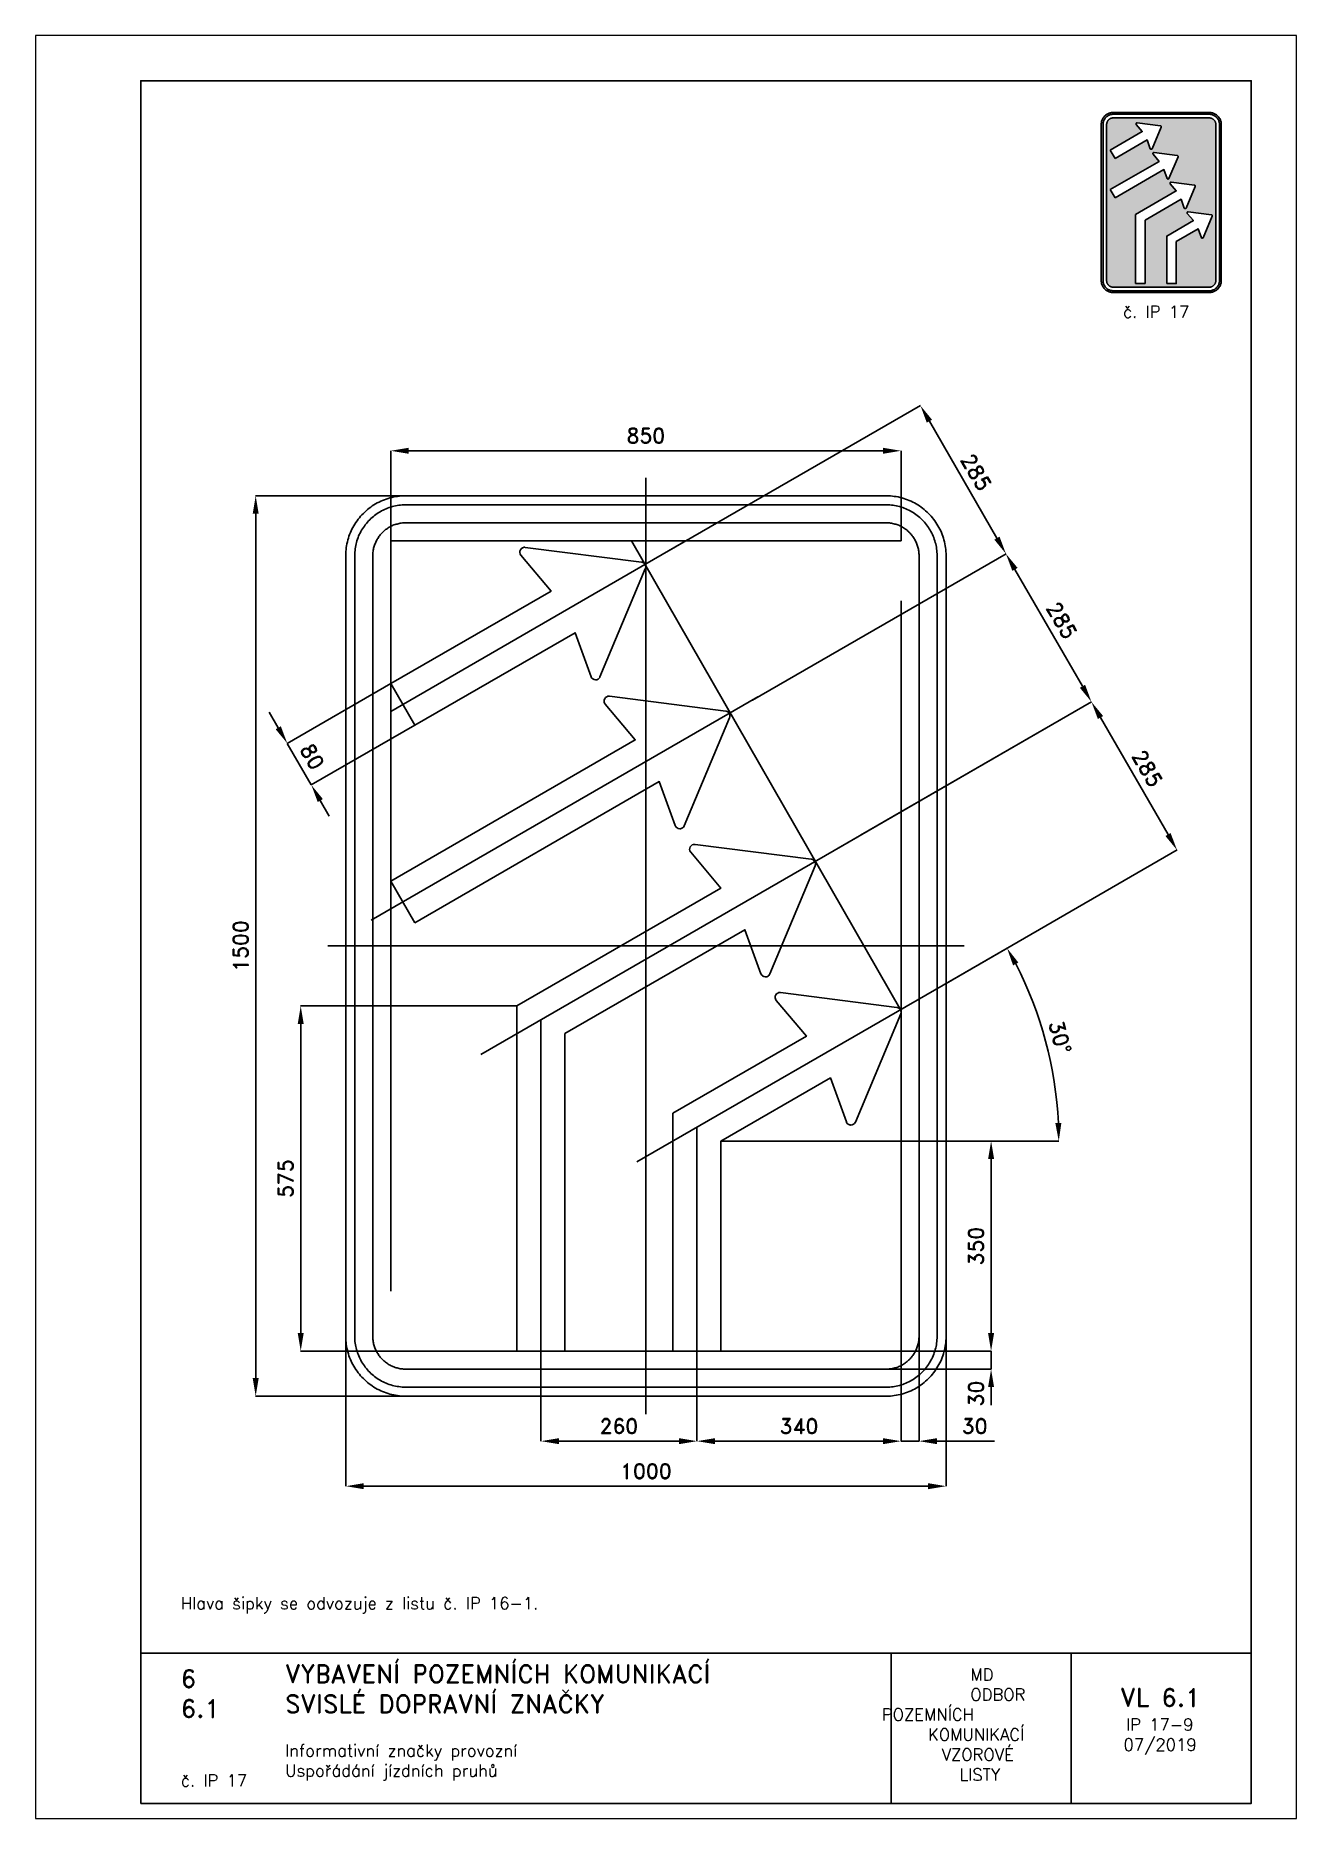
# Paper-space layout 'IP 17-9' of a CAD drawing. Header units: millimetres. Extents: x 0 to 210, y 0 to 297.
# The model-space entities are those that its viewports show. They can reach past a viewport. Long polylines and large blocks are cut down to what shows.
import ezdxf

# ---------------------------------------------------------------- set-up
doc = ezdxf.new("R2010")
doc.units = ezdxf.units.MM
doc.header["$LTSCALE"] = 5
doc.linetypes.add('ČERCHOVANÁX2', pattern=[2, 1, -0.5, 0, -0.5])
doc.linetypes.add('ČÁRKOVANÁX2', pattern=[1.5, 1, -0.5])
for name, color, linetype in [('Kóty', 2, 'Continuous'), ('Rozpiska', 7, 'Continuous'), ('Značka', 7, 'Continuous')]:
    doc.layers.add(name, color=color, linetype=linetype)
doc.layers.add('Rámeček', color=6, linetype='Continuous', plot=False)
doc.styles.get("Standard").update_dxf_attribs({"font": 'romand.shx', "height": 25})
doc.dimstyles.get("Standard").update_dxf_attribs({"dimtxt": 25, "dimasz": 30, "dimexe": 0.18, "dimexo": 0.0625, "dimgap": 12.5, "dimtad": 1, "dimdec": 0, "dimzin": 0, "dimdsep": 46, "dimtxsty": 'Standard', "dimcen": 0.09, "dimadec": 0, "dimazin": 0, "dimtfac": 1, "dimtdec": 0, "dimtofl": 0, "dimtmove": 0, "dimatfit": 3, "dimfxl": 1, "dimtolj": 1, "dimtzin": 0, "dimarcsym": 0})

psp = doc.layouts.new('IP 17-9')

# ---------------------------------------------------------------- texts
at = {"layer": 'Rozpiska', "color": 7, "attachment_point": 1}
for s, width, gutter_width, heights, insert, char_height in [('\\pi3.61905;č. IP 17', 20, 125, [0], (177.5, 252), 2), ('\\P{\\H1.83333x; }\\PHlava šipky se odvozuje z listu č. IP 16-1.{\\H1.55556x; }', 155.5011, 100, [0], (24.17, 43.49), 2), ('6', 149.0422, 100, [0], (24.17, 24.77), 3), ('{\\C6;VYBAVENÍ POZEMNÍCH KOMUNIKACÍ\\P}SVISLÉ DOPRAVNÍ ZNAČKY{\\H1.34524x; }', 149.0422, 100, [0], (41.56, 25.56), 3), ('\\pi14.7414;{\\C6;MD\\P\\pi2.36044;}ODBOR POZEMNÍCH{\\H1.57143x; }\\P\\pi7.69378;KOMUNIKACÍ{\\H1.5x; }\\P\\pi9.97949;{\\C6;VZOROVÉ\\H1.47619x; \\H0.67742x;\\P\\pi12.93187;LISTY\\H1.26984x; }', 33.1018, 100, [0], (140.95, 24.95), 2), ('\\pi1.03113;{\\H1.5x;\\C6;VL 6.1\\P\\pi1.98348;\\H0.66667x;IP 17-9\\H1.66666x; \\H0.6x;\\P\\pi1.5549;07/2019\\H1.80159x; }', 16.0623, 100, [0], (179.66, 21.61), 2), ('6.1', 149.0422, 100, [0], (24.17, 19.78), 3), ('{\\C6;Informativní značky provozní\\P}Uspořádání jízdních pruhů{\\H1.83333x; }', 149.0422, 100, [0], (41.56, 12.29), 2), ('{\\C6;č. IP 17}', 18.3305, 100, [2.67], (24.18, 7.3), 2)]:
    psp.add_mtext_dynamic_manual_height_columns(s, width=width, gutter_width=gutter_width, heights=heights, dxfattribs=dict(at, insert=insert, char_height=char_height))

msp = doc.modelspace()

# ---------------------------------------------------------------- texts
at = {"layer": 'Kóty', "char_height": 25, "attachment_point": 5}
for s, insert, rotation in [('\\A1;80', (-555.8, 315.4), 300.0007), ('\\A1;30', (550, -745.7), 90)]:
    msp.add_mtext(s, dxfattribs=dict(at, insert=insert, rotation=rotation))

# ---------------------------------------------------------------- blocks, each defined once
blk = doc.blocks.new('*D0')
at = {"layer": 'Defpoints', "color": 0, "transparency": 16777216}
for p in [(500, -548.8), (-500, -619.3), (500, -900)]:
    blk.add_point(p, dxfattribs=at)
at = {"layer": 'Kóty', "color": 0, "lineweight": -2, "transparency": 16777216}
for p, q in [((500, -548.9), (500, -900.2)), ((-500, -619.4), (-500, -900.2)), ((-470, -900), (470, -900))]:
    blk.add_line(p, q, dxfattribs=at)
at = {"layer": 'Kóty', "color": 0, "transparency": 16777216}
for points in [[(-470, -895), (-470, -905), (-500, -900)], [(470, -895), (470, -905), (500, -900)]]:
    blk.add_solid(points, dxfattribs=at)
at = {"layer": 'Kóty', "color": 0, "transparency": 16777216, "insert": (0, -875), "char_height": 25, "attachment_point": 5}
blk.add_mtext('\\A1;1000', dxfattribs=at)
blk = doc.blocks.new('*D1')
at = {"layer": 'Defpoints', "color": 0, "transparency": 16777216}
for p in [(500, -622), (-500, -634.2), (500, -900)]:
    blk.add_point(p, dxfattribs=at)
at = {"layer": 'Kóty', "color": 0, "lineweight": -2, "transparency": 16777216}
for p, q in [((500, -622.1), (500, -900.2)), ((-500, -634.2), (-500, -900.2)), ((-470, -900), (470, -900))]:
    blk.add_line(p, q, dxfattribs=at)
at = {"layer": 'Kóty', "color": 0, "transparency": 16777216}
for points in [[(-470, -895), (-470, -905), (-500, -900)], [(470, -895), (470, -905), (500, -900)]]:
    blk.add_solid(points, dxfattribs=at)
at = {"layer": 'Kóty', "color": 0, "transparency": 16777216, "insert": (0, -875), "char_height": 25, "attachment_point": 5}
blk.add_mtext('\\A1;1000', dxfattribs=at)
blk = doc.blocks.new('*D2')
at = {"layer": 'Defpoints', "color": 0, "transparency": 16777216}
for p in [(425, 825), (-425, 675), (425, 675)]:
    blk.add_point(p, dxfattribs=at)
at = {"layer": 'Kóty', "color": 0, "lineweight": -2, "transparency": 16777216}
for p, q in [((-425, 675.0625), (-425, 825.18)), ((-395, 825), (395, 825)), ((425, 675.0625), (425, 825.18))]:
    blk.add_line(p, q, dxfattribs=at)
at = {"layer": 'Kóty', "color": 0, "transparency": 16777216}
for points in [[(-395, 830), (-395, 820), (-425, 825)], [(395, 830), (395, 820), (425, 825)]]:
    blk.add_solid(points, dxfattribs=at)
at = {"layer": 'Kóty', "color": 0, "transparency": 16777216, "insert": (0, 850), "char_height": 25, "attachment_point": 5}
blk.add_mtext('\\A1;850', dxfattribs=at)
blk = doc.blocks.new('*D3')
at = {"layer": 'Defpoints', "color": 0, "transparency": 16777216}
for p in [(125, -324.993), (575, -324.993), (425, -675)]:
    blk.add_point(p, dxfattribs=at)
at = {"layer": 'Kóty', "color": 0, "lineweight": -2, "transparency": 16777216}
for p, q in [((125.0625, -324.993), (575.18, -324.993)), ((575, -645), (575, -354.993)), ((425.0625, -675), (575.18, -675))]:
    blk.add_line(p, q, dxfattribs=at)
at = {"layer": 'Kóty', "color": 0, "transparency": 16777216}
for points in [[(570, -354.993), (580, -354.993), (575, -324.993)], [(570, -645), (580, -645), (575, -675)]]:
    blk.add_solid(points, dxfattribs=at)
at = {"layer": 'Kóty', "color": 0, "transparency": 16777216, "insert": (550, -499.9965), "char_height": 25, "attachment_point": 5, "rotation": 90}
blk.add_mtext('\\A1;350', dxfattribs=at)
blk = doc.blocks.new('*D4')
at = {"layer": 'Defpoints', "color": 0, "transparency": 16777216}
for p in [(742.2, 406.6), (357.5, 184.5), (500, -62.3)]:
    blk.add_point(p, dxfattribs=at)
at = {"layer": 'Kóty', "color": 0, "lineweight": -2, "transparency": 16777216}
for p, q in [((357.6, 184.5), (742.4, 406.7)), ((869.7, 185.7), (757.2, 380.6)), ((500.1, -62.3), (884.9, 159.9))]:
    blk.add_line(p, q, dxfattribs=at)
at = {"layer": 'Kóty', "color": 0, "transparency": 16777216}
for points in [[(761.6, 383.1), (752.9, 378.1), (742.2, 406.6)], [(874, 188.2), (865.4, 183.2), (884.7, 159.8)]]:
    blk.add_solid(points, dxfattribs=at)
at = {"layer": 'Kóty', "color": 0, "transparency": 16777216, "insert": (835.1, 295.7), "char_height": 25, "attachment_point": 5, "rotation": 299.9969}
blk.add_mtext('\\A1;285', dxfattribs=at)
blk = doc.blocks.new('*D5')
at = {"layer": 'Defpoints', "color": 0, "transparency": 16777216}
for p in [(599.7, 653.4), (177.4, 409.6), (319.9, 162.8)]:
    blk.add_point(p, dxfattribs=at)
at = {"layer": 'Kóty', "color": 0, "lineweight": -2, "transparency": 16777216}
for p, q in [((177.5, 409.6), (599.9, 653.5)), ((727.2, 432.6), (614.7, 627.4)), ((320, 162.8), (742.4, 406.7))]:
    blk.add_line(p, q, dxfattribs=at)
at = {"layer": 'Kóty', "color": 0, "transparency": 16777216}
for points in [[(619.1, 629.9), (610.4, 624.9), (599.7, 653.4)], [(731.6, 435.1), (722.9, 430.1), (742.2, 406.6)]]:
    blk.add_solid(points, dxfattribs=at)
at = {"layer": 'Kóty', "color": 0, "transparency": 16777216, "insert": (692.6, 542.5), "char_height": 25, "attachment_point": 5, "rotation": 299.9979}
blk.add_mtext('\\A1;285', dxfattribs=at)
blk = doc.blocks.new('*D6')
at = {"layer": 'Defpoints', "color": 0, "transparency": 16777216}
for p in [(457.3, 900.2), (35, 656.5), (177.5, 409.6)]:
    blk.add_point(p, dxfattribs=at)
at = {"layer": 'Kóty', "color": 0, "lineweight": -2, "transparency": 16777216}
for p, q in [((35, 656.5), (457.4, 900.3)), ((584.7, 679.4), (472.3, 874.3)), ((177.5, 409.7), (599.9, 653.5))]:
    blk.add_line(p, q, dxfattribs=at)
at = {"layer": 'Kóty', "color": 0, "transparency": 16777216}
for points in [[(476.6, 876.8), (467.9, 871.8), (457.3, 900.2)], [(589.1, 681.9), (580.4, 676.9), (599.7, 653.4)]]:
    blk.add_solid(points, dxfattribs=at)
at = {"layer": 'Kóty', "color": 0, "transparency": 16777216, "insert": (550.1, 789.3), "char_height": 25, "attachment_point": 5, "rotation": 299.9969}
blk.add_mtext('\\A1;285', dxfattribs=at)
blk = doc.blocks.new('*D7')
at = {"layer": 'Defpoints', "color": 0, "transparency": 16777216}
for p in [(494.9, -65.3), (677.9, -213.4), (85, -301.9), (125.1, -325), (540.5, -325)]:
    blk.add_point(p, dxfattribs=at)
at = {"layer": 'Kóty', "color": 0, "lineweight": -2, "transparency": 16777216}
for p, q in [((495, -65.2), (601.7, -3.6)), ((540.5, -325), (687.9, -325))]:
    blk.add_line(p, q, dxfattribs=at)
blk.add_arc((45, -325), 642.7, 2.6748, 27.3221, dxfattribs=at)
at = {"layer": 'Kóty', "color": 0, "transparency": 16777216}
for points in [[(611.6, -32.4), (620.4, -27.6), (601.6, -3.7)], [(692, -294.9), (682, -295.1), (687.7, -325)]]:
    blk.add_solid(points, dxfattribs=at)
at = {"layer": 'Kóty', "color": 0, "transparency": 16777216, "insert": (689.9, -152.2), "char_height": 25, "attachment_point": 5, "rotation": 284.9984}
blk.add_mtext('\\A1;30°', dxfattribs=at)
blk = doc.blocks.new('*D8')
at = {"layer": 'Defpoints', "color": 0, "transparency": 16777216}
for p in [(-400, 750), (-650, -750), (-375.5, -750)]:
    blk.add_point(p, dxfattribs=at)
at = {"layer": 'Kóty', "color": 0, "lineweight": -2, "transparency": 16777216}
for p, q in [((-400.1, 750), (-650.2, 750)), ((-650, 720), (-650, -720)), ((-375.6, -750), (-650.2, -750))]:
    blk.add_line(p, q, dxfattribs=at)
at = {"layer": 'Kóty', "color": 0, "transparency": 16777216}
for points in [[(-655, 720), (-645, 720), (-650, 750)], [(-655, -720), (-645, -720), (-650, -750)]]:
    blk.add_solid(points, dxfattribs=at)
at = {"layer": 'Kóty', "color": 0, "transparency": 16777216, "insert": (-675, 0), "char_height": 25, "attachment_point": 5, "rotation": 90}
blk.add_mtext('\\A1;1500', dxfattribs=at)
blk = doc.blocks.new('*D9')
at = {"layer": 'Defpoints', "color": 0, "transparency": 16777216}
for p in [(425.0625, -675), (85, -780), (85, -825)]:
    blk.add_point(p, dxfattribs=at)
at = {"layer": 'Kóty', "color": 0, "lineweight": -2, "transparency": 16777216}
for p, q in [((425.0625, -675.0625), (425.0625, -825.18)), ((85, -780.0625), (85, -825.18)), ((395.0625, -825), (115, -825))]:
    blk.add_line(p, q, dxfattribs=at)
at = {"layer": 'Kóty', "color": 0, "transparency": 16777216}
for points in [[(115, -820), (115, -830), (85, -825)], [(395.0625, -820), (395.0625, -830), (425.0625, -825)]]:
    blk.add_solid(points, dxfattribs=at)
at = {"layer": 'Kóty', "color": 0, "transparency": 16777216, "insert": (255.03125, -800), "char_height": 25, "attachment_point": 5}
blk.add_mtext('\\A1;340', dxfattribs=at)
blk = doc.blocks.new('*D10')
at = {"layer": 'Defpoints', "color": 0, "transparency": 16777216}
for p in [(-175, -780.0625), (85, -780.0625), (-175, -825)]:
    blk.add_point(p, dxfattribs=at)
at = {"layer": 'Kóty', "color": 0, "lineweight": -2, "transparency": 16777216}
for p, q in [((-175, -780.125), (-175, -825.18)), ((85, -780.125), (85, -825.18)), ((55, -825), (-145, -825))]:
    blk.add_line(p, q, dxfattribs=at)
at = {"layer": 'Kóty', "color": 0, "transparency": 16777216}
for points in [[(-145, -820), (-145, -830), (-175, -825)], [(55, -820), (55, -830), (85, -825)]]:
    blk.add_solid(points, dxfattribs=at)
at = {"layer": 'Kóty', "color": 0, "transparency": 16777216, "insert": (-45, -800), "char_height": 25, "attachment_point": 5}
blk.add_mtext('\\A1;260', dxfattribs=at)
blk = doc.blocks.new('*D11')
at = {"layer": 'Defpoints', "color": 0, "transparency": 16777216}
for p in [(-215, -99.8), (-575, -675), (-215, -675)]:
    blk.add_point(p, dxfattribs=at)
at = {"layer": 'Kóty', "color": 0, "lineweight": -2, "transparency": 16777216}
for p, q in [((-215.1, -99.8), (-575.2, -99.8)), ((-575, -129.8), (-575, -645)), ((-215.1, -675), (-575.2, -675))]:
    blk.add_line(p, q, dxfattribs=at)
at = {"layer": 'Kóty', "color": 0, "transparency": 16777216}
for points in [[(-580, -129.8), (-570, -129.8), (-575, -99.8)], [(-580, -645), (-570, -645), (-575, -675)]]:
    blk.add_solid(points, dxfattribs=at)
at = {"layer": 'Kóty', "color": 0, "transparency": 16777216, "insert": (-600, -387.4), "char_height": 25, "attachment_point": 5, "rotation": 90}
blk.add_mtext('\\A1;575', dxfattribs=at)
blk = doc.blocks.new('*D12')
at = {"layer": 'Defpoints', "color": 0, "transparency": 16777216}
for p in [(455, -650.8), (425.1, -675.1), (455, -825)]:
    blk.add_point(p, dxfattribs=at)
at = {"layer": 'Kóty', "color": 0, "lineweight": -2, "transparency": 16777216}
for p, q in [((455, -650.8), (455, -825.2)), ((425.1, -675.1), (425.1, -825.2)), ((395.1, -825), (365.1, -825)), ((485, -825), (580.5, -825))]:
    blk.add_line(p, q, dxfattribs=at)
at = {"layer": 'Kóty', "color": 0, "transparency": 16777216}
for points in [[(395.1, -820), (395.1, -830), (425.1, -825)], [(485, -820), (485, -830), (455, -825)]]:
    blk.add_solid(points, dxfattribs=at)
at = {"layer": 'Kóty', "color": 0, "transparency": 16777216, "insert": (547.7, -800), "char_height": 25, "attachment_point": 5}
blk.add_mtext('\\A1;30', dxfattribs=at)

# ---------------------------------------------------------------- dimensions: what is measured, and where the dimension line sits
at = {"layer": 'Kóty'}
for p1, p2, distance, picture, middle in [((177.5, 409.6), (35, 656.5), -487.6, '*D6', (550.1, 789.3)), ((319.9, 162.8), (177.4, 409.6), -487.6, '*D5', (692.6, 542.5)), ((500, -62.3), (357.5, 184.5), -444.2, '*D4', (835.1, 295.7))]:
    dim = msp.add_aligned_dim(p1=p1, p2=p2, distance=distance, dimstyle='Standard', dxfattribs=at)
    dim.commit()
    dim.dimension.update_dxf_attribs({"geometry": picture, "text_midpoint": middle})
for base, p1, p2, picture, middle in [((425, 825), (-425, 675), (425, 675), '*D2', (0, 850)), ((500, -900), (-500, -619.3), (500, -548.8), '*D0', (0, -875)), ((500, -900), (-500, -634.2), (500, -622), '*D1', (0, -875)), ((455, -825), (425.1, -675.1), (455, -650.8), '*D12', (547.7, -800)), ((85, -825), (425.1, -675), (85, -780), '*D9', (255, -800)), ((-175, -825), (85, -780.1), (-175, -780.1), '*D10', (-45, -800))]:
    dim = msp.add_linear_dim(base=base, p1=p1, p2=p2, dimstyle='Standard', dxfattribs=at)
    dim.commit()
    dim.dimension.update_dxf_attribs({"geometry": picture, "text_midpoint": middle})
for base, p1, p2, picture, middle in [((-650, -750), (-400, 750), (-375.5, -750), '*D8', (-675, 0)), ((-575, -675), (-215, -99.8), (-215, -675), '*D11', (-600, -387.4)), ((575, -325), (425, -675), (125, -325), '*D3', (550, -500))]:
    dim = msp.add_linear_dim(base=base, p1=p1, p2=p2, angle=90, dimstyle='Standard', dxfattribs=at)
    dim.commit()
    dim.dimension.update_dxf_attribs({"geometry": picture, "text_midpoint": middle})
dim = msp.add_angular_dim_2l(base=(677.9, -213.4), line1=((85, -301.9), (494.9, -65.3)), line2=((125.1, -325), (540.5, -325)), dimstyle='Standard', dxfattribs=at)
dim.commit()
dim.dimension.update_dxf_attribs({"geometry": '*D7', "text_midpoint": (689.9, -152.2)})

# ---------------------------------------------------------------- linework, layer by layer
at = {"color": 5}
msp.add_lwpolyline([(-215, -675), (-135, -675)], dxfattribs=at)
at = {"layer": 'Kóty'}
for p, q in [((-425, 437.1), (-597.6, 337.5)), ((-612.4, 363.5), (-627.4, 389.5)), ((-385, 367.8), (-557.6, 268.2)), ((-542.4, 242.3), (-527.4, 216.3)), ((575, -615), (575, -645)), ((425, -675), (575.2, -675)), ((366.1, -705), (575.2, -705)), ((575, -735), (575, -765))]:
    msp.add_line(p, q, dxfattribs=at)
for points in [[(-597.4, 337.6), (-557.4, 268.3)], [(575, -705), (575, -675)], [(425.1, -825), (455, -825)]]:
    msp.add_lwpolyline(points, dxfattribs=at)
for points in [[(-608.1, 366), (-616.7, 361), (-597.4, 337.6)], [(-538.1, 244.8), (-546.7, 239.8), (-557.4, 268.3)], [(570, -645), (580, -645), (575, -675)], [(570, -735), (580, -735), (575, -705)]]:
    msp.add_solid(points, dxfattribs=at)
at = {"layer": 'Značka', "color": 6, "linetype": 'ČERCHOVANÁX2', "ltscale": 5}
for p, q in [((-425, 390.9), (69.5, 676.4)), ((186.3, 414.8), (-457.4, 43.1)), ((-275, -180.6), (353.1, 182)), ((-15, -359.6), (494.9, -65.3))]:
    msp.add_line(p, q, dxfattribs=at)
at = {"layer": 'Značka', "color": 5}
msp.add_line((-425, 108), (-385, 38.7), dxfattribs=at)
at = {"layer": 'Značka', "color": 6, "linetype": 'ČERCHOVANÁX2', "ltscale": 5}
for points in [[(0, -780), (0, 780)], [(-24.2, 675), (425, -108.1)], [(530, 0), (-530, 0)], [(-175, -780), (-175, -122.9)], [(85, -780), (85, -301.9)]]:
    msp.add_lwpolyline(points, dxfattribs=at)
at = {"layer": 'Značka', "color": 5}
for points in [[(-400, -750), (-400.4, -750), (-400.8, -750, -0.03218), (-413.7, -749.1, -0.035443), (-426.4, -746.5, -0.036267), (-438.7, -742.3, -0.03442), (-450.2, -736.5, -0.033722), (-461, -729.3, -0.034085), (-470.7, -720.7, -0.034209), (-479.3, -711, -0.034229), (-486.5, -700.2, -0.034044), (-492.3, -688.7, -0.033412), (-496.5, -676.4, -0.034127), (-499.1, -663.7, -0.036745), (-500, -650.8), (-500, -650.4), (-500, -650), (-500, 650), (-500, 650.4), (-500, 650.8, -0.03218), (-499.1, 663.7, -0.035441), (-496.5, 676.4, -0.03627), (-492.3, 688.7, -0.034417), (-486.5, 700.2, -0.033719), (-479.3, 711, -0.034078), (-470.7, 720.7, -0.034208), (-461, 729.3, -0.034227), (-450.2, 736.5, -0.034051), (-438.7, 742.3, -0.033416), (-426.4, 746.5, -0.034129), (-413.7, 749.1, -0.036746), (-400.8, 750), (-400.4, 750), (-400, 750), (400, 750), (400.4, 750), (400.8, 750, -0.032179), (413.7, 749.1, -0.035451), (426.4, 746.5, -0.036282), (438.7, 742.3, -0.034425), (450.2, 736.5, -0.033731), (461, 729.3, -0.034081), (470.7, 720.7, -0.034214), (479.3, 711, -0.034229), (486.5, 700.2, -0.034034), (492.3, 688.6, -0.033411), (496.5, 676.4, -0.034122), (499.1, 663.7, -0.036741), (500, 650.8), (500, 650.4), (500, 650), (500, -650), (500, -650.4), (500, -650.8, -0.032179), (499.1, -663.7, -0.035442), (496.5, -676.4, -0.036264), (492.3, -688.7, -0.034415), (486.5, -700.2, -0.033719), (479.3, -711, -0.034086), (470.7, -720.7, -0.034205), (461, -729.3, -0.03423), (450.2, -736.5, -0.034046), (438.7, -742.3, -0.033413), (426.4, -746.5, -0.034127), (413.7, -749.1, -0.036745), (400.8, -750), (400.4, -750), (400, -750), (-400, -750)], [(-400, -735), (-400.3, -735), (-400.7, -735, -0.03218), (-411.6, -734.2, -0.035443), (-422.4, -732, -0.036267), (-432.9, -728.5, -0.03442), (-442.7, -723.5, -0.033721), (-451.9, -717.4, -0.034085), (-460.1, -710.1, -0.034209), (-467.4, -701.9, -0.034229), (-473.5, -692.7, -0.034045), (-478.4, -682.9, -0.033412), (-482, -672.4, -0.034127), (-484.3, -661.6, -0.036745), (-485, -650.7), (-485, -650.3), (-485, -650), (-485, 650), (-485, 650.3), (-485, 650.7, -0.032181), (-484.2, 661.6, -0.035444), (-482, 672.4, -0.036267), (-478.5, 682.9, -0.034419), (-473.5, 692.7, -0.033711), (-467.4, 701.9, -0.034078), (-460.1, 710.1, -0.034195), (-451.9, 717.4, -0.034219), (-442.7, 723.5, -0.034051), (-432.9, 728.4, -0.033409), (-422.4, 732, -0.034121), (-411.6, 734.3, -0.036745), (-400.7, 735), (-400.3, 735), (-400, 735), (400, 735), (400.3, 735), (400.7, 735, -0.032174), (411.6, 734.2, -0.03544), (422.4, 732, -0.036261), (432.9, 728.5, -0.03443), (442.7, 723.5, -0.033731), (451.9, 717.4, -0.03408), (460.1, 710.1, -0.034212), (467.4, 701.9, -0.03423), (473.5, 692.7, -0.034037), (478.4, 682.9, -0.033418), (482, 672.4, -0.034127), (484.3, 661.6, -0.036751), (485, 650.7), (485, 650.3), (485, 650), (485, -650), (485, -650.3), (485, -650.7, -0.032185), (484.2, -661.6, -0.03545), (482, -672.4, -0.036271), (478.5, -682.9, -0.034419), (473.5, -692.7, -0.033715), (467.4, -701.9, -0.034083), (460.1, -710.1, -0.034209), (451.9, -717.4, -0.034231), (442.7, -723.5, -0.034042), (432.9, -728.4, -0.033411), (422.4, -732, -0.034127), (411.6, -734.3, -0.036745), (400.7, -735), (400.3, -735), (400, -735), (-400, -735)], [(-400, -705), (400, -705), (400.2, -705), (400.4, -705, 0.03218), (407.5, -704.5, 0.035442), (414.5, -703.1, 0.036265), (421.3, -700.8, 0.034422), (427.6, -697.6, 0.033717), (433.6, -693.6, 0.034088), (438.9, -688.9, 0.034212), (443.6, -683.6, 0.034229), (447.6, -677.6, 0.034042), (450.7, -671.3, 0.033412), (453.1, -664.5, 0.034125), (454.5, -657.5, 0.036743), (455, -650.4), (455, -650.2), (455, -650), (455, 650), (455, 650.2), (455, 650.4, 0.032187), (454.5, 657.5, 0.035442), (453.1, 664.5, 0.036278), (450.8, 671.3, 0.034421), (447.6, 677.6, 0.033718), (443.6, 683.5, 0.034078), (438.9, 688.9, 0.034199), (433.6, 693.6, 0.034236), (427.6, 697.6, 0.03403), (421.3, 700.8, 0.033395), (414.5, 703, 0.034109), (407.5, 704.5, 0.036744), (400.4, 705), (400.2, 705), (400, 705), (-400, 705), (-400.2, 705), (-400.4, 705, 0.032171), (-407.5, 704.5, 0.035429), (-414.5, 703, 0.036266), (-421.3, 700.8, 0.034431), (-427.6, 697.6, 0.033735), (-433.6, 693.6, 0.034079), (-438.9, 688.9, 0.034224), (-443.6, 683.5, 0.034235), (-447.6, 677.6, 0.03404), (-450.7, 671.3, 0.033409), (-453.1, 664.5, 0.034125), (-454.5, 657.5, 0.036745), (-455, 650.4), (-455, 650.2), (-455, 650), (-455, -650), (-455, -650.2), (-455, -650.4, 0.03218), (-454.5, -657.5, 0.035443), (-453.1, -664.5, 0.036267), (-450.8, -671.3, 0.034421), (-447.6, -677.6, 0.033721), (-443.6, -683.6, 0.034084), (-438.9, -688.9, 0.034208), (-433.6, -693.6, 0.03423), (-427.6, -697.6, 0.034044), (-421.3, -700.7, 0.033412), (-414.5, -703.1, 0.034127), (-407.5, -704.5, 0.036745), (-400.4, -705), (-400.2, -705), (-400, -705)], [(-385, 367.8), (-118.1, 521.9), (-91.4, 448.6), (-91.2, 448.2), (-91, 447.7), (-89.9, 446.1), (-88.5, 444.8), (-86.4, 443.7), (-84, 443.4, 0.079556), (-81.7, 443.6), (-79.5, 444.6), (-78, 445.9), (-76.9, 447.4), (-76.7, 447.8), (-76.5, 448.3), (-1, 628.4), (-0.9, 628.7), (-0.8, 629.1), (-0.4, 630.5), (-0.4, 632), (-0.7, 633.8), (-1.5, 635.5), (-2.6, 636.9), (-4, 638.1), (-5.3, 638.8), (-6.7, 639.3), (-7, 639.3), (-7.4, 639.4), (-201.1, 664.1), (-201.6, 664.2), (-202, 664.2, 0.063584), (-203.9, 664), (-205.7, 663.3), (-207.7, 661.9), (-209.1, 660), (-210, 657.8), (-210.1, 655.4), (-209.7, 653.5), (-208.8, 651.8), (-208.5, 651.4), (-208.2, 651.1), (-158.1, 591.2), (-425, 437.1)], [(-385, 38.7), (22.3, 273.9), (49, 200.6), (49.2, 200.1), (49.4, 199.7), (50.5, 198.1), (51.9, 196.8), (54, 195.7), (56.4, 195.3, 0.079393), (58.7, 195.6), (60.9, 196.6), (62.4, 197.8), (63.5, 199.4), (63.7, 199.8), (63.9, 200.2), (139.4, 380.3), (139.5, 380.7), (139.6, 381), (140, 382.5), (140, 383.9), (139.7, 385.7), (138.9, 387.4), (137.8, 388.9), (136.4, 390.1), (135.1, 390.8), (133.7, 391.2), (133.4, 391.3), (133, 391.4), (-60.7, 416.1), (-61.2, 416.1), (-61.6, 416.2, 0.063584), (-63.5, 416), (-65.3, 415.3), (-67.3, 413.9), (-68.7, 412), (-69.6, 409.8), (-69.7, 407.4), (-69.3, 405.5), (-68.4, 403.8), (-68.1, 403.4), (-67.8, 403), (-17.7, 343.2), (-425, 108)], [(-135, -146), (164.8, 27.1), (191.5, -46.3), (191.7, -46.7), (191.9, -47.1), (193, -48.7), (194.4, -50), (196.5, -51.1), (198.9, -51.5, 0.079393), (201.2, -51.2), (203.4, -50.2), (204.9, -49), (206, -47.5), (206.2, -47), (206.4, -46.6), (281.9, 133.5), (282, 133.9), (282.1, 134.2), (282.5, 135.6), (282.5, 137.1), (282.2, 138.9), (281.4, 140.6), (280.3, 142.1), (278.9, 143.3), (277.6, 144), (276.2, 144.4), (275.9, 144.5), (275.5, 144.5), (81.8, 169.3), (81.3, 169.3), (80.9, 169.3, 0.063584), (79, 169.1), (77.2, 168.5), (75.2, 167.1), (73.8, 165.2), (72.9, 162.9), (72.8, 160.6), (73.2, 158.7), (74.1, 157), (74.4, 156.6), (74.7, 156.2), (124.8, 96.4), (-215, -99.8)], [(45, -675), (45, -278.8), (267.3, -150.5), (217.2, -90.6), (216.9, -90.2), (216.6, -89.9), (215.8, -88.1), (215.3, -86.3), (215.5, -83.9), (216.3, -81.6), (217.7, -79.7), (219.7, -78.4), (221.5, -77.7), (223.4, -77.5), (223.8, -77.5), (224.3, -77.5), (418, -102.3), (418.4, -102.3), (418.8, -102.4), (420.2, -102.8), (421.4, -103.6), (422.9, -104.7), (423.9, -106.2), (424.7, -107.9), (425, -109.7), (425, -111.2), (424.6, -112.6), (424.5, -113), (424.4, -113.3), (349, -293.4), (348.8, -293.9), (348.5, -294.3), (347.4, -295.8), (345.9, -297), (343.8, -298.1), (341.4, -298.3, -0.079491), (339, -297.9), (336.9, -296.8), (335.5, -295.6), (334.4, -294), (334.2, -293.5), (334.1, -293.1), (307.3, -219.8), (125, -325), (125, -675), (45, -675)]]:
    msp.add_lwpolyline(points, format="xyb", dxfattribs=at)
at = {"layer": 'Značka', "color": 6, "linetype": 'ČÁRKOVANÁX2', "ltscale": 2.5}
msp.add_lwpolyline([(425, -675), (425, 675), (-425, 675), (-425, -675)], close=True, dxfattribs=at)
at = {"layer": 'Značka', "color": 5}
for points in [[(-425, 437.1), (-385, 367.8)], [(-215, -675), (-215, -99.8)], [(-135, -146), (-135, -675)]]:
    msp.add_lwpolyline(points, dxfattribs=at)

msp.set_redraw_order([(e.dxf.handle, doc.entitydb.next_handle()) for e in msp.query("TEXT MTEXT ATTDEF DIMENSION ARC_DIMENSION")])  # texts and dimensions are drawn at this point

# ---------------------------------------------------------------- hatches: boundary and pattern name
at = {"layer": 'Značka'}
h = psp.add_hatch(color=170, dxfattribs=at)
h.dxf.hatch_style = 1
edge = h.paths.add_edge_path()
edge.add_line((179.5, 254.2), (179.49, 254.2))
edge.add_line((179.49, 254.2), (179.48, 254.2))
edge.add_arc((179.5, 256.21), 2.01, 262.307, 269.6796, ccw=False)
edge.add_arc((179.47, 256.03), 1.83, 254.2019, 262.3215, ccw=False)
edge.add_arc((179.42, 256), 1.79, 247.1662, 255.4743, ccw=False)
edge.add_arc((179.46, 256.09), 1.88, 239.2875, 247.173, ccw=False)
edge.add_arc((179.45, 256.14), 1.92, 232.4423, 240.1678, ccw=False)
edge.add_arc((179.44, 256.12), 1.9, 224.64, 232.4487, ccw=False)
edge.add_arc((179.42, 256.14), 1.9, 217.5708, 225.4078, ccw=False)
edge.add_arc((179.42, 256.13), 1.89, 209.7385, 217.5802, ccw=False)
edge.add_arc((179.41, 256.16), 1.9, 202.6895, 210.4889, ccw=False)
edge.add_arc((179.45, 256.18), 1.94, 195.0383, 202.6929, ccw=False)
edge.add_arc((179.4, 256.19), 1.9, 188.0097, 195.828, ccw=False)
edge.add_arc((179.26, 256.17), 1.76, 179.6097, 188.0272, ccw=False)
edge.add_line((177.5, 256.18), (177.5, 256.19))
edge.add_line((177.5, 256.19), (177.5, 256.2))
edge.add_line((177.5, 256.2), (177.5, 282.2))
edge.add_line((177.5, 282.2), (177.5, 282.21))
edge.add_line((177.5, 282.21), (177.5, 282.22))
edge.add_arc((179.51, 282.2), 2.01, 172.3062, 179.6787, ccw=False)
edge.add_arc((179.33, 282.23), 1.83, 164.2026, 172.3217, ccw=False)
edge.add_arc((179.3, 282.28), 1.79, 157.1633, 165.4721, ccw=False)
edge.add_arc((179.39, 282.24), 1.88, 149.2929, 157.1776, ccw=False)
edge.add_arc((179.44, 282.25), 1.92, 142.4239, 150.1488, ccw=False)
edge.add_arc((179.42, 282.26), 1.9, 134.6511, 142.4581, ccw=False)
edge.add_arc((179.44, 282.28), 1.9, 127.5629, 135.3997, ccw=False)
edge.add_arc((179.44, 282.28), 1.89, 119.7454, 127.5866, ccw=False)
edge.add_arc((179.46, 282.29), 1.9, 112.7132, 120.5142, ccw=False)
edge.add_arc((179.48, 282.25), 1.94, 105.0351, 112.6907, ccw=False)
edge.add_arc((179.49, 282.3), 1.9, 98.0107, 105.8294, ccw=False)
edge.add_arc((179.47, 282.44), 1.76, 89.6032, 98.0209, ccw=False)
edge.add_line((179.48, 284.2), (179.49, 284.2))
edge.add_line((179.49, 284.2), (179.5, 284.2))
edge.add_line((179.5, 284.2), (195.5, 284.2))
edge.add_line((195.5, 284.2), (195.51, 284.2))
edge.add_line((195.51, 284.2), (195.52, 284.2))
edge.add_arc((195.5, 282.19), 2.01, 82.2827, 89.6552, ccw=False)
edge.add_arc((195.53, 282.37), 1.83, 74.2297, 82.351, ccw=False)
edge.add_arc((195.58, 282.4), 1.79, 67.1604, 75.4718, ccw=False)
edge.add_arc((195.54, 282.31), 1.88, 59.2703, 67.1567, ccw=False)
edge.add_arc((195.55, 282.26), 1.92, 52.4265, 60.1542, ccw=False)
edge.add_arc((195.56, 282.28), 1.9, 44.6559, 52.4636, ccw=False)
edge.add_arc((195.58, 282.26), 1.89, 37.5815, 45.4196, ccw=False)
edge.add_arc((195.58, 282.27), 1.89, 29.7374, 37.5789, ccw=False)
edge.add_arc((195.59, 282.24), 1.9, 22.6823, 30.4794, ccw=False)
edge.add_arc((195.55, 282.22), 1.94, 15.0621, 22.7166, ccw=False)
edge.add_arc((195.6, 282.21), 1.9, 8.0073, 15.8246, ccw=False)
edge.add_arc((195.74, 282.23), 1.76, -0.3943, 8.0224, ccw=False)
edge.add_line((197.5, 282.22), (197.5, 282.21))
edge.add_line((197.5, 282.21), (197.5, 282.2))
edge.add_line((197.5, 282.2), (197.5, 256.2))
edge.add_line((197.5, 256.2), (197.5, 256.19))
edge.add_line((197.5, 256.19), (197.5, 256.18))
edge.add_arc((195.49, 256.2), 2.01, 352.2827, 359.6551, ccw=False)
edge.add_arc((195.67, 256.17), 1.83, 344.2311, 352.3504, ccw=False)
edge.add_arc((195.7, 256.12), 1.79, 337.1495, 345.457, ccw=False)
edge.add_arc((195.61, 256.16), 1.88, 329.2861, 337.1704, ccw=False)
edge.add_arc((195.56, 256.15), 1.92, 322.444, 330.169, ccw=False)
edge.add_arc((195.58, 256.14), 1.9, 314.6406, 322.4495, ccw=False)
edge.add_arc((195.56, 256.12), 1.9, 307.5691, 315.4053, ccw=False)
edge.add_arc((195.56, 256.12), 1.89, 299.7405, 307.5822, ccw=False)
edge.add_arc((195.54, 256.11), 1.9, 292.6881, 300.4879, ccw=False)
edge.add_arc((195.52, 256.15), 1.94, 285.0379, 292.6929, ccw=False)
edge.add_arc((195.51, 256.1), 1.9, 278.0102, 285.8285, ccw=False)
edge.add_arc((195.53, 255.96), 1.76, 269.6096, 278.0272, ccw=False)
edge.add_line((195.52, 254.2), (195.51, 254.2))
edge.add_line((195.51, 254.2), (195.5, 254.2))
edge.add_line((195.5, 254.2), (179.5, 254.2))
edge = h.paths.add_edge_path(flags=16)
edge.add_line((179.5, 254.5), (179.49, 254.5))
edge.add_line((179.49, 254.5), (179.49, 254.5))
edge.add_arc((179.5, 256.21), 1.71, 262.3067, 269.6793, ccw=False)
edge.add_arc((179.47, 256.06), 1.56, 254.202, 262.3216, ccw=False)
edge.add_arc((179.43, 256.03), 1.52, 247.1661, 255.4743, ccw=False)
edge.add_arc((179.46, 256.11), 1.6, 239.2875, 247.1729, ccw=False)
edge.add_arc((179.46, 256.15), 1.63, 232.4426, 240.168, ccw=False)
edge.add_arc((179.45, 256.13), 1.62, 224.6398, 232.4485, ccw=False)
edge.add_arc((179.43, 256.15), 1.61, 217.5705, 225.4074, ccw=False)
edge.add_arc((179.43, 256.14), 1.61, 209.7388, 217.5805, ccw=False)
edge.add_arc((179.42, 256.17), 1.62, 202.6898, 210.4892, ccw=False)
edge.add_arc((179.45, 256.18), 1.65, 195.038, 202.6927, ccw=False)
edge.add_arc((179.42, 256.19), 1.62, 188.0098, 195.8282, ccw=False)
edge.add_arc((179.3, 256.18), 1.5, 179.6098, 188.0273, ccw=False)
edge.add_line((177.8, 256.19), (177.8, 256.19))
edge.add_line((177.8, 256.19), (177.8, 256.2))
edge.add_line((177.8, 256.2), (177.8, 282.2))
edge.add_line((177.8, 282.2), (177.8, 282.21))
edge.add_line((177.8, 282.21), (177.8, 282.21))
edge.add_arc((179.51, 282.2), 1.71, 172.3048, 179.6775, ccw=False)
edge.add_arc((179.36, 282.22), 1.56, 164.206, 172.3257, ccw=False)
edge.add_arc((179.33, 282.27), 1.52, 157.1644, 165.4727, ccw=False)
edge.add_arc((179.41, 282.24), 1.6, 149.282, 157.1671, ccw=False)
edge.add_arc((179.45, 282.24), 1.63, 142.4409, 150.164, ccw=False)
edge.add_arc((179.43, 282.25), 1.62, 134.6388, 142.446, ccw=False)
edge.add_arc((179.45, 282.27), 1.61, 127.5915, 135.4254, ccw=False)
edge.add_arc((179.44, 282.27), 1.61, 119.7334, 127.5728, ccw=False)
edge.add_arc((179.47, 282.28), 1.62, 112.7132, 120.5142, ccw=False)
edge.add_arc((179.48, 282.25), 1.65, 105.0286, 112.6824, ccw=False)
edge.add_arc((179.49, 282.28), 1.62, 98.0218, 105.8386, ccw=False)
edge.add_arc((179.48, 282.4), 1.5, 89.5984, 98.0159, ccw=False)
edge.add_line((179.49, 283.9), (179.49, 283.9))
edge.add_line((179.49, 283.9), (179.5, 283.9))
edge.add_line((179.5, 283.9), (195.5, 283.9))
edge.add_line((195.5, 283.9), (195.51, 283.9))
edge.add_line((195.51, 283.9), (195.51, 283.9))
edge.add_arc((195.5, 282.19), 1.71, 82.3012, 89.6723, ccw=False)
edge.add_arc((195.53, 282.34), 1.56, 74.2084, 82.3272, ccw=False)
edge.add_arc((195.57, 282.37), 1.52, 67.15, 75.4569, ccw=False)
edge.add_arc((195.54, 282.29), 1.6, 59.2887, 67.1763, ccw=False)
edge.add_arc((195.54, 282.25), 1.63, 52.4346, 60.1622, ccw=False)
edge.add_arc((195.55, 282.27), 1.62, 44.6312, 52.4388, ccw=False)
edge.add_arc((195.57, 282.25), 1.61, 37.6, 45.4379, ccw=False)
edge.add_arc((195.57, 282.26), 1.61, 29.7201, 37.562, ccw=False)
edge.add_arc((195.58, 282.23), 1.62, 22.6849, 30.4825, ccw=False)
edge.add_arc((195.55, 282.22), 1.65, 15.0446, 22.7006, ccw=False)
edge.add_arc((195.58, 282.21), 1.62, 8.0121, 15.8305, ccw=False)
edge.add_arc((195.7, 282.22), 1.5, -0.3919, 8.027, ccw=False)
edge.add_line((197.2, 282.21), (197.2, 282.21))
edge.add_line((197.2, 282.21), (197.2, 282.2))
edge.add_line((197.2, 282.2), (197.2, 256.2))
edge.add_line((197.2, 256.2), (197.2, 256.19))
edge.add_line((197.2, 256.19), (197.2, 256.19))
edge.add_arc((195.49, 256.2), 1.71, 352.3103, 359.684, ccw=False)
edge.add_arc((195.64, 256.18), 1.56, 344.1972, 352.3182, ccw=False)
edge.add_arc((195.67, 256.13), 1.52, 337.1686, 345.4777, ccw=False)
edge.add_arc((195.59, 256.16), 1.6, 329.2886, 337.1737, ccw=False)
edge.add_arc((195.55, 256.16), 1.63, 322.4407, 330.1647, ccw=False)
edge.add_arc((195.57, 256.15), 1.62, 314.6404, 322.4487, ccw=False)
edge.add_arc((195.55, 256.13), 1.61, 307.5693, 315.4065, ccw=False)
edge.add_arc((195.56, 256.13), 1.61, 299.7409, 307.5829, ccw=False)
edge.add_arc((195.53, 256.12), 1.62, 292.6903, 300.4892, ccw=False)
edge.add_arc((195.52, 256.15), 1.65, 285.037, 292.6914, ccw=False)
edge.add_arc((195.51, 256.12), 1.62, 278.0101, 285.8284, ccw=False)
edge.add_arc((195.52, 256), 1.5, 269.6098, 278.0273, ccw=False)
edge.add_line((195.51, 254.5), (195.51, 254.5))
edge.add_line((195.51, 254.5), (195.5, 254.5))
edge.add_line((195.5, 254.5), (179.5, 254.5))
h = psp.add_hatch(color=170, dxfattribs=at)
h.dxf.hatch_style = 1
edge = h.paths.add_edge_path(flags=16)
edge.add_line((188.4, 255.7), (188.4, 263.62))
edge.add_line((188.4, 263.62), (192.85, 266.19))
edge.add_line((192.85, 266.19), (191.84, 267.39))
edge.add_line((191.84, 267.39), (191.84, 267.4))
edge.add_line((191.84, 267.4), (191.83, 267.4))
edge.add_line((191.83, 267.4), (191.82, 267.44))
edge.add_line((191.82, 267.44), (191.81, 267.47))
edge.add_line((191.81, 267.47), (191.81, 267.52))
edge.add_line((191.81, 267.52), (191.83, 267.57))
edge.add_line((191.83, 267.57), (191.85, 267.61))
edge.add_line((191.85, 267.61), (191.89, 267.63))
edge.add_line((191.89, 267.63), (191.93, 267.65))
edge.add_line((191.93, 267.65), (191.97, 267.65))
edge.add_line((191.97, 267.65), (191.98, 267.65))
edge.add_line((191.98, 267.65), (191.99, 267.65))
edge.add_line((191.99, 267.65), (195.86, 267.15))
edge.add_line((195.86, 267.15), (195.87, 267.15))
edge.add_line((195.87, 267.15), (195.88, 267.15))
edge.add_line((195.88, 267.15), (195.9, 267.14))
edge.add_line((195.9, 267.14), (195.93, 267.13))
edge.add_line((195.93, 267.13), (195.96, 267.11))
edge.add_line((195.96, 267.11), (195.98, 267.08))
edge.add_line((195.98, 267.08), (195.99, 267.04))
edge.add_line((195.99, 267.04), (196, 267.01))
edge.add_line((196, 267.01), (196, 266.98))
edge.add_line((196, 266.98), (195.99, 266.95))
edge.add_line((195.99, 266.95), (195.99, 266.94))
edge.add_line((195.99, 266.94), (195.99, 266.93))
edge.add_line((195.99, 266.93), (194.48, 263.33))
edge.add_line((194.48, 263.33), (194.48, 263.32))
edge.add_line((194.48, 263.32), (194.47, 263.31))
edge.add_line((194.47, 263.31), (194.45, 263.28))
edge.add_line((194.45, 263.28), (194.42, 263.26))
edge.add_line((194.42, 263.26), (194.38, 263.24))
edge.add_line((194.38, 263.24), (194.33, 263.23))
edge.add_arc((194.33, 263.39), 0.154, 251.564, 269.7437, ccw=False)
edge.add_line((194.28, 263.24), (194.24, 263.26))
edge.add_line((194.24, 263.26), (194.21, 263.29))
edge.add_line((194.21, 263.29), (194.19, 263.32))
edge.add_line((194.19, 263.32), (194.18, 263.33))
edge.add_line((194.18, 263.33), (194.18, 263.34))
edge.add_line((194.18, 263.34), (193.65, 264.8))
edge.add_line((193.65, 264.8), (190, 262.7))
edge.add_line((190, 262.7), (190, 255.7))
edge.add_line((190, 255.7), (188.4, 255.7))
edge = h.paths.add_edge_path()
edge.add_line((179.5, 255.1), (195.5, 255.1))
edge.add_line((195.5, 255.1), (195.5, 255.1))
edge.add_line((195.5, 255.1), (195.51, 255.1))
edge.add_arc((195.5, 256.21), 1.11, 270.3208, 277.6933)
edge.add_arc((195.52, 256.11), 1.01, 277.6782, 285.7976)
edge.add_arc((195.54, 256.09), 0.984, 284.5253, 292.8329)
edge.add_arc((195.52, 256.14), 1.04, 292.8271, 300.713)
edge.add_arc((195.53, 256.17), 1.06, 299.8357, 307.5601)
edge.add_arc((195.53, 256.16), 1.05, 307.5486, 315.358)
edge.add_arc((195.55, 256.16), 1.04, 314.5939, 322.4317)
edge.add_arc((195.55, 256.16), 1.04, 322.4199, 330.2615)
edge.add_arc((195.55, 256.18), 1.05, 329.5082, 337.307)
edge.add_arc((195.53, 256.19), 1.07, 337.3061, 344.9608)
edge.add_arc((195.55, 256.2), 1.05, 344.171, 351.9888)
edge.add_arc((195.63, 256.18), 0.969, 351.9792, 360.3964)
edge.add_line((196.6, 256.19), (196.6, 256.2))
edge.add_line((196.6, 256.2), (196.6, 256.2))
edge.add_line((196.6, 256.2), (196.6, 282.2))
edge.add_line((196.6, 282.2), (196.6, 282.2))
edge.add_line((196.6, 282.2), (196.6, 282.21))
edge.add_arc((195.49, 282.2), 1.11, 0.3171, 7.6912)
edge.add_arc((195.59, 282.22), 1.01, 7.6758, 15.7952)
edge.add_arc((195.61, 282.24), 0.983, 14.5237, 22.8344)
edge.add_arc((195.56, 282.22), 1.04, 22.8381, 30.7236)
edge.add_arc((195.53, 282.23), 1.06, 29.8189, 37.5434)
edge.add_arc((195.54, 282.23), 1.05, 37.5456, 45.3528)
edge.add_arc((195.54, 282.25), 1.04, 44.5933, 52.4281)
edge.add_arc((195.54, 282.25), 1.04, 52.4061, 60.2494)
edge.add_arc((195.52, 282.25), 1.05, 59.4901, 67.2863)
edge.add_arc((195.51, 282.23), 1.07, 67.3456, 74.9963)
edge.add_arc((195.51, 282.25), 1.05, 74.2051, 82.0193)
edge.add_arc((195.51, 282.33), 0.969, 81.9226, 90.3399)
edge.add_line((195.51, 283.3), (195.5, 283.3))
edge.add_line((195.5, 283.3), (195.5, 283.3))
edge.add_line((195.5, 283.3), (179.5, 283.3))
edge.add_line((179.5, 283.3), (179.5, 283.3))
edge.add_line((179.5, 283.3), (179.49, 283.3))
edge.add_arc((179.5, 282.19), 1.11, 90.342, 97.7125)
edge.add_arc((179.48, 282.29), 1.01, 97.6786, 105.795)
edge.add_arc((179.46, 282.31), 0.984, 104.5112, 112.8191)
edge.add_arc((179.48, 282.26), 1.04, 112.8293, 120.7172)
edge.add_arc((179.47, 282.23), 1.06, 119.8138, 127.5422)
edge.add_arc((179.47, 282.24), 1.05, 127.5771, 135.3844)
edge.add_arc((179.45, 282.24), 1.04, 134.6046, 142.4452)
edge.add_arc((179.45, 282.24), 1.04, 142.4241, 150.2672)
edge.add_arc((179.45, 282.22), 1.05, 149.4882, 157.2867)
edge.add_arc((179.47, 282.21), 1.07, 157.3197, 164.9736)
edge.add_arc((179.45, 282.2), 1.05, 164.1684, 171.9863)
edge.add_arc((179.37, 282.22), 0.97, 171.9734, 180.3909)
edge.add_line((178.4, 282.21), (178.4, 282.2))
edge.add_line((178.4, 282.2), (178.4, 282.2))
edge.add_line((178.4, 282.2), (178.4, 256.2))
edge.add_line((178.4, 256.2), (178.4, 256.2))
edge.add_line((178.4, 256.2), (178.4, 256.19))
edge.add_arc((179.51, 256.2), 1.11, 180.3209, 187.6934)
edge.add_arc((179.41, 256.18), 1.01, 187.6778, 195.7974)
edge.add_arc((179.39, 256.16), 0.984, 194.5263, 202.8344)
edge.add_arc((179.44, 256.18), 1.04, 202.8268, 210.7125)
edge.add_arc((179.47, 256.17), 1.06, 209.832, 217.5575)
edge.add_arc((179.46, 256.17), 1.05, 217.5512, 225.3597)
edge.add_arc((179.46, 256.15), 1.04, 224.5926, 232.4295)
edge.add_arc((179.46, 256.15), 1.04, 232.4198, 240.2617)
edge.add_arc((179.48, 256.15), 1.05, 239.5108, 247.3101)
edge.add_arc((179.49, 256.17), 1.07, 247.3069, 254.9616)
edge.add_arc((179.5, 256.15), 1.05, 254.1723, 261.9907)
edge.add_arc((179.48, 256.07), 0.969, 261.9726, 270.3902)
edge.add_line((179.49, 255.1), (179.5, 255.1))
edge.add_line((179.5, 255.1), (179.5, 255.1))
edge = h.paths.add_edge_path(flags=16)
edge.add_line((184.8, 266.28), (190.8, 269.74))
edge.add_line((190.8, 269.74), (191.33, 268.27))
edge.add_line((191.33, 268.27), (191.33, 268.27))
edge.add_line((191.33, 268.27), (191.34, 268.26))
edge.add_line((191.34, 268.26), (191.36, 268.23))
edge.add_line((191.36, 268.23), (191.39, 268.2))
edge.add_line((191.39, 268.2), (191.43, 268.18))
edge.add_line((191.43, 268.18), (191.48, 268.17))
edge.add_arc((191.48, 268.32), 0.147, 268.1076, 286.2651)
edge.add_line((191.52, 268.18), (191.57, 268.2))
edge.add_line((191.57, 268.2), (191.6, 268.22))
edge.add_line((191.6, 268.22), (191.62, 268.25))
edge.add_line((191.62, 268.25), (191.62, 268.26))
edge.add_line((191.62, 268.26), (191.63, 268.27))
edge.add_line((191.63, 268.27), (193.14, 271.87))
edge.add_line((193.14, 271.87), (193.14, 271.88))
edge.add_line((193.14, 271.88), (193.14, 271.88))
edge.add_line((193.14, 271.88), (193.15, 271.91))
edge.add_line((193.15, 271.91), (193.15, 271.94))
edge.add_line((193.15, 271.94), (193.14, 271.98))
edge.add_line((193.14, 271.98), (193.13, 272.01))
edge.add_line((193.13, 272.01), (193.11, 272.04))
edge.add_line((193.11, 272.04), (193.08, 272.07))
edge.add_line((193.08, 272.07), (193.05, 272.08))
edge.add_line((193.05, 272.08), (193.02, 272.09))
edge.add_line((193.02, 272.09), (193.02, 272.09))
edge.add_line((193.02, 272.09), (193.01, 272.09))
edge.add_line((193.01, 272.09), (189.14, 272.59))
edge.add_line((189.14, 272.59), (189.13, 272.59))
edge.add_line((189.13, 272.59), (189.12, 272.59))
edge.add_arc((189.11, 272.44), 0.151, 88.7327, 103.2853)
edge.add_line((189.08, 272.58), (189.04, 272.57))
edge.add_line((189.04, 272.57), (189, 272.54))
edge.add_line((189, 272.54), (188.98, 272.5))
edge.add_line((188.98, 272.5), (188.96, 272.46))
edge.add_line((188.96, 272.46), (188.96, 272.41))
edge.add_line((188.96, 272.41), (188.96, 272.37))
edge.add_line((188.96, 272.37), (188.98, 272.34))
edge.add_line((188.98, 272.34), (188.99, 272.33))
edge.add_line((188.99, 272.33), (188.99, 272.32))
edge.add_line((188.99, 272.32), (190, 271.13))
edge.add_line((190, 271.13), (183.2, 267.2))
edge.add_line((183.2, 267.2), (183.2, 255.7))
edge.add_line((183.2, 255.7), (184.8, 255.7))
edge.add_line((184.8, 255.7), (184.8, 266.28))
edge = h.paths.add_edge_path(flags=16)
edge.add_line((179, 277.94), (179.8, 276.56))
edge.add_line((179.8, 276.56), (185.14, 279.64))
edge.add_line((185.14, 279.64), (185.67, 278.17))
edge.add_line((185.67, 278.17), (185.68, 278.16))
edge.add_line((185.68, 278.16), (185.68, 278.15))
edge.add_line((185.68, 278.15), (185.7, 278.12))
edge.add_line((185.7, 278.12), (185.73, 278.1))
edge.add_line((185.73, 278.1), (185.77, 278.07))
edge.add_line((185.77, 278.07), (185.82, 278.07))
edge.add_arc((185.83, 278.21), 0.147, 267.8437, 286.0382)
edge.add_line((185.87, 278.07), (185.91, 278.09))
edge.add_line((185.91, 278.09), (185.94, 278.12))
edge.add_line((185.94, 278.12), (185.96, 278.15))
edge.add_line((185.96, 278.15), (185.97, 278.16))
edge.add_line((185.97, 278.16), (185.97, 278.17))
edge.add_line((185.97, 278.17), (187.48, 281.77))
edge.add_line((187.48, 281.77), (187.48, 281.77))
edge.add_line((187.48, 281.77), (187.48, 281.78))
edge.add_line((187.48, 281.78), (187.49, 281.81))
edge.add_line((187.49, 281.81), (187.49, 281.84))
edge.add_line((187.49, 281.84), (187.49, 281.88))
edge.add_line((187.49, 281.88), (187.47, 281.91))
edge.add_line((187.47, 281.91), (187.45, 281.94))
edge.add_line((187.45, 281.94), (187.42, 281.96))
edge.add_line((187.42, 281.96), (187.39, 281.98))
edge.add_line((187.39, 281.98), (187.37, 281.99))
edge.add_line((187.37, 281.99), (187.36, 281.99))
edge.add_line((187.36, 281.99), (187.35, 281.99))
edge.add_line((187.35, 281.99), (183.48, 282.48))
edge.add_line((183.48, 282.48), (183.47, 282.48))
edge.add_line((183.47, 282.48), (183.46, 282.48))
edge.add_arc((183.46, 282.33), 0.151, 88.7327, 103.2853)
edge.add_line((183.42, 282.48), (183.39, 282.47))
edge.add_line((183.39, 282.47), (183.35, 282.44))
edge.add_line((183.35, 282.44), (183.32, 282.4))
edge.add_line((183.32, 282.4), (183.3, 282.36))
edge.add_line((183.3, 282.36), (183.3, 282.31))
edge.add_line((183.3, 282.31), (183.31, 282.27))
edge.add_line((183.31, 282.27), (183.32, 282.24))
edge.add_line((183.32, 282.24), (183.33, 282.23))
edge.add_line((183.33, 282.23), (183.34, 282.22))
edge.add_line((183.34, 282.22), (184.34, 281.02))
edge.add_line((184.34, 281.02), (179, 277.94))
edge = h.paths.add_edge_path(flags=16)
edge.add_line((179, 271.36), (179.8, 269.97))
edge.add_line((179.8, 269.97), (187.95, 274.68))
edge.add_line((187.95, 274.68), (188.48, 273.21))
edge.add_line((188.48, 273.21), (188.48, 273.2))
edge.add_line((188.48, 273.2), (188.49, 273.19))
edge.add_line((188.49, 273.19), (188.51, 273.16))
edge.add_line((188.51, 273.16), (188.54, 273.14))
edge.add_line((188.54, 273.14), (188.58, 273.11))
edge.add_line((188.58, 273.11), (188.63, 273.11))
edge.add_arc((188.63, 273.25), 0.147, 268.1076, 286.2651)
edge.add_line((188.67, 273.11), (188.72, 273.13))
edge.add_line((188.72, 273.13), (188.75, 273.16))
edge.add_line((188.75, 273.16), (188.77, 273.19))
edge.add_line((188.77, 273.19), (188.77, 273.2))
edge.add_line((188.77, 273.2), (188.78, 273.2))
edge.add_line((188.78, 273.2), (190.29, 276.81))
edge.add_line((190.29, 276.81), (190.29, 276.81))
edge.add_line((190.29, 276.81), (190.29, 276.82))
edge.add_line((190.29, 276.82), (190.3, 276.85))
edge.add_line((190.3, 276.85), (190.3, 276.88))
edge.add_line((190.3, 276.88), (190.29, 276.91))
edge.add_line((190.29, 276.91), (190.28, 276.95))
edge.add_line((190.28, 276.95), (190.26, 276.98))
edge.add_line((190.26, 276.98), (190.23, 277))
edge.add_line((190.23, 277), (190.2, 277.02))
edge.add_line((190.2, 277.02), (190.17, 277.02))
edge.add_line((190.17, 277.02), (190.17, 277.03))
edge.add_line((190.17, 277.03), (190.16, 277.03))
edge.add_line((190.16, 277.03), (186.29, 277.52))
edge.add_line((186.29, 277.52), (186.28, 277.52))
edge.add_line((186.28, 277.52), (186.27, 277.52))
edge.add_arc((186.26, 277.37), 0.151, 88.7327, 103.2853)
edge.add_line((186.23, 277.52), (186.19, 277.51))
edge.add_line((186.19, 277.51), (186.15, 277.48))
edge.add_line((186.15, 277.48), (186.13, 277.44))
edge.add_line((186.13, 277.44), (186.11, 277.4))
edge.add_line((186.11, 277.4), (186.11, 277.35))
edge.add_line((186.11, 277.35), (186.11, 277.31))
edge.add_line((186.11, 277.31), (186.13, 277.28))
edge.add_line((186.13, 277.28), (186.14, 277.27))
edge.add_line((186.14, 277.27), (186.14, 277.26))
edge.add_line((186.14, 277.26), (187.15, 276.06))
edge.add_line((187.15, 276.06), (179, 271.36))

# ---------------------------------------------------------------- linework, layer by layer
at = {"layer": 'Rozpiska', "color": 7}
for p, q in [((17.5, 27.5), (202.5, 27.5)), ((142.5, 27.5), (142.5, 2.5)), ((172.5, 27.5), (172.5, 2.5))]:
    psp.add_line(p, q, dxfattribs=at)
psp.add_lwpolyline([(17.5, 2.5), (202.5, 2.5), (202.5, 289.5), (17.5, 289.5)], close=True, dxfattribs=at)
at = {"layer": 'Značka', "color": 170}
psp.add_line((179, 271.36), (179.8, 269.97), dxfattribs=at)
for points in [[(179.5, 254.2), (179.49, 254.2), (179.48, 254.2, -0.03218), (179.23, 254.22, -0.035443), (178.97, 254.27, -0.036267), (178.73, 254.35, -0.03442), (178.5, 254.47, -0.033722), (178.28, 254.61, -0.034085), (178.09, 254.79, -0.034209), (177.91, 254.98, -0.034229), (177.77, 255.2, -0.034044), (177.65, 255.43, -0.033412), (177.57, 255.67, -0.034127), (177.52, 255.93, -0.036745), (177.5, 256.18), (177.5, 256.19), (177.5, 256.2), (177.5, 282.2), (177.5, 282.21), (177.5, 282.22, -0.03218), (177.52, 282.47, -0.035441), (177.57, 282.73, -0.03627), (177.65, 282.97, -0.034417), (177.77, 283.2, -0.033719), (177.91, 283.42, -0.034078), (178.09, 283.61, -0.034208), (178.28, 283.79, -0.034227), (178.5, 283.93, -0.034051), (178.73, 284.05, -0.033416), (178.97, 284.13, -0.034129), (179.23, 284.18, -0.036746), (179.48, 284.2), (179.49, 284.2), (179.5, 284.2), (195.5, 284.2), (195.51, 284.2), (195.52, 284.2, -0.032179), (195.77, 284.18, -0.035451), (196.03, 284.13, -0.036282), (196.27, 284.05, -0.034425), (196.5, 283.93, -0.033731), (196.72, 283.79, -0.034081), (196.91, 283.61, -0.034214), (197.09, 283.42, -0.034229), (197.23, 283.2, -0.034034), (197.35, 282.97, -0.033411), (197.43, 282.73, -0.034122), (197.48, 282.47, -0.036741), (197.5, 282.22), (197.5, 282.21), (197.5, 282.2), (197.5, 256.2), (197.5, 256.19), (197.5, 256.18, -0.032179), (197.48, 255.93, -0.035442), (197.43, 255.67, -0.036264), (197.35, 255.43, -0.034415), (197.23, 255.2, -0.033719), (197.09, 254.98, -0.034086), (196.91, 254.79, -0.034205), (196.72, 254.61, -0.03423), (196.5, 254.47, -0.034046), (196.27, 254.35, -0.033413), (196.03, 254.27, -0.034127), (195.77, 254.22, -0.036745), (195.52, 254.2), (195.51, 254.2), (195.5, 254.2), (179.5, 254.2)], [(179.5, 254.5), (179.49, 254.5), (179.49, 254.5, -0.03218), (179.27, 254.52, -0.035443), (179.05, 254.56, -0.036267), (178.84, 254.63, -0.03442), (178.65, 254.73, -0.033721), (178.46, 254.85, -0.034085), (178.3, 255, -0.034209), (178.15, 255.16, -0.034229), (178.03, 255.35, -0.034045), (177.93, 255.54, -0.033412), (177.86, 255.75, -0.034127), (177.81, 255.97, -0.036745), (177.8, 256.19), (177.8, 256.19), (177.8, 256.2), (177.8, 282.2), (177.8, 282.21), (177.8, 282.21, -0.032181), (177.82, 282.43, -0.035444), (177.86, 282.65, -0.036267), (177.93, 282.86, -0.034419), (178.03, 283.05, -0.033711), (178.15, 283.24, -0.034078), (178.3, 283.4, -0.034195), (178.46, 283.55, -0.034219), (178.65, 283.67, -0.034051), (178.84, 283.77, -0.033409), (179.05, 283.84, -0.034121), (179.27, 283.89, -0.036745), (179.49, 283.9), (179.49, 283.9), (179.5, 283.9), (195.5, 283.9), (195.51, 283.9), (195.51, 283.9, -0.032174), (195.73, 283.88, -0.03544), (195.95, 283.84, -0.036261), (196.16, 283.77, -0.03443), (196.35, 283.67, -0.033731), (196.54, 283.55, -0.03408), (196.7, 283.4, -0.034212), (196.85, 283.24, -0.03423), (196.97, 283.05, -0.034037), (197.07, 282.86, -0.033418), (197.14, 282.65, -0.034127), (197.19, 282.43, -0.036751), (197.2, 282.21), (197.2, 282.21), (197.2, 282.2), (197.2, 256.2), (197.2, 256.19), (197.2, 256.19, -0.032185), (197.18, 255.97, -0.03545), (197.14, 255.75, -0.036271), (197.07, 255.54, -0.034419), (196.97, 255.35, -0.033715), (196.85, 255.16, -0.034083), (196.7, 255, -0.034209), (196.54, 254.85, -0.034231), (196.35, 254.73, -0.034042), (196.16, 254.63, -0.033411), (195.95, 254.56, -0.034127), (195.73, 254.51, -0.036745), (195.51, 254.5), (195.51, 254.5), (195.5, 254.5), (179.5, 254.5)], [(179.5, 255.1), (195.5, 255.1), (195.5, 255.1), (195.51, 255.1, 0.03218), (195.65, 255.11, 0.035442), (195.79, 255.14, 0.036265), (195.93, 255.18, 0.034422), (196.05, 255.25, 0.033717), (196.17, 255.33, 0.034088), (196.28, 255.42, 0.034212), (196.37, 255.53, 0.034229), (196.45, 255.65, 0.034042), (196.51, 255.77, 0.033412), (196.56, 255.91, 0.034125), (196.59, 256.05, 0.036743), (196.6, 256.19), (196.6, 256.2), (196.6, 256.2), (196.6, 282.2), (196.6, 282.2), (196.6, 282.21, 0.032187), (196.59, 282.35, 0.035442), (196.56, 282.49, 0.036278), (196.52, 282.63, 0.034421), (196.45, 282.75, 0.033718), (196.37, 282.87, 0.034078), (196.28, 282.98, 0.034199), (196.17, 283.07, 0.034236), (196.05, 283.15, 0.03403), (195.93, 283.21, 0.033395), (195.79, 283.26, 0.034109), (195.65, 283.29, 0.036744), (195.51, 283.3), (195.5, 283.3), (195.5, 283.3), (179.5, 283.3), (179.5, 283.3), (179.49, 283.3, 0.032171), (179.35, 283.29, 0.035429), (179.21, 283.26, 0.036266), (179.07, 283.22, 0.034431), (178.95, 283.15, 0.033735), (178.83, 283.07, 0.034079), (178.72, 282.98, 0.034224), (178.63, 282.87, 0.034235), (178.55, 282.75, 0.03404), (178.49, 282.63, 0.033409), (178.44, 282.49, 0.034125), (178.41, 282.35, 0.036745), (178.4, 282.21), (178.4, 282.2), (178.4, 282.2), (178.4, 256.2), (178.4, 256.2), (178.4, 256.19, 0.03218), (178.41, 256.05, 0.035443), (178.44, 255.91, 0.036267), (178.48, 255.77, 0.034421), (178.55, 255.65, 0.033721), (178.63, 255.53, 0.034084), (178.72, 255.42, 0.034208), (178.83, 255.33, 0.03423), (178.95, 255.25, 0.034044), (179.07, 255.19, 0.033412), (179.21, 255.14, 0.034127), (179.35, 255.11, 0.036745), (179.49, 255.1), (179.5, 255.1), (179.5, 255.1)], [(179.8, 276.56), (185.14, 279.64), (185.67, 278.17), (185.68, 278.16), (185.68, 278.15), (185.7, 278.12), (185.73, 278.1), (185.77, 278.07), (185.82, 278.07, 0.079556), (185.87, 278.07), (185.91, 278.09), (185.94, 278.12), (185.96, 278.15), (185.97, 278.16), (185.97, 278.17), (187.48, 281.77), (187.48, 281.77), (187.48, 281.78), (187.49, 281.81), (187.49, 281.84), (187.49, 281.88), (187.47, 281.91), (187.45, 281.94), (187.42, 281.96), (187.39, 281.98), (187.37, 281.99), (187.36, 281.99), (187.35, 281.99), (183.48, 282.48), (183.47, 282.48), (183.46, 282.48, 0.063584), (183.42, 282.48), (183.39, 282.47), (183.35, 282.44), (183.32, 282.4), (183.3, 282.36), (183.3, 282.31), (183.31, 282.27), (183.32, 282.24), (183.33, 282.23), (183.34, 282.22), (184.34, 281.02), (179, 277.94)], [(179.8, 269.97), (187.95, 274.68), (188.48, 273.21), (188.48, 273.2), (188.49, 273.19), (188.51, 273.16), (188.54, 273.14), (188.58, 273.11), (188.63, 273.11, 0.079393), (188.67, 273.11), (188.72, 273.13), (188.75, 273.16), (188.77, 273.19), (188.77, 273.2), (188.78, 273.2), (190.29, 276.81), (190.29, 276.81), (190.29, 276.82), (190.3, 276.85), (190.3, 276.88), (190.29, 276.91), (190.28, 276.95), (190.26, 276.98), (190.23, 277), (190.2, 277.02), (190.17, 277.02), (190.17, 277.03), (190.16, 277.03), (186.29, 277.52), (186.28, 277.52), (186.27, 277.52, 0.063584), (186.23, 277.52), (186.19, 277.51), (186.15, 277.48), (186.13, 277.44), (186.11, 277.4), (186.11, 277.35), (186.11, 277.31), (186.13, 277.28), (186.14, 277.27), (186.14, 277.26), (187.15, 276.06), (179, 271.36)], [(184.8, 266.28), (190.8, 269.74), (191.33, 268.27), (191.33, 268.27), (191.34, 268.26), (191.36, 268.23), (191.39, 268.2), (191.43, 268.18), (191.48, 268.17, 0.079393), (191.52, 268.18), (191.57, 268.2), (191.6, 268.22), (191.62, 268.25), (191.62, 268.26), (191.63, 268.27), (193.14, 271.87), (193.14, 271.88), (193.14, 271.88), (193.15, 271.91), (193.15, 271.94), (193.14, 271.98), (193.13, 272.01), (193.11, 272.04), (193.08, 272.07), (193.05, 272.08), (193.02, 272.09), (193.02, 272.09), (193.01, 272.09), (189.14, 272.59), (189.13, 272.59), (189.12, 272.59, 0.063584), (189.08, 272.58), (189.04, 272.57), (189, 272.54), (188.98, 272.5), (188.96, 272.46), (188.96, 272.41), (188.96, 272.37), (188.98, 272.34), (188.99, 272.33), (188.99, 272.32), (190, 271.13), (183.2, 267.2)], [(188.4, 255.7), (188.4, 263.62), (192.85, 266.19), (191.84, 267.39), (191.84, 267.4), (191.83, 267.4), (191.82, 267.44), (191.81, 267.47), (191.81, 267.52), (191.83, 267.57), (191.85, 267.61), (191.89, 267.63), (191.93, 267.65), (191.97, 267.65), (191.98, 267.65), (191.99, 267.65), (195.86, 267.15), (195.87, 267.15), (195.88, 267.15), (195.9, 267.14), (195.93, 267.13), (195.96, 267.11), (195.98, 267.08), (195.99, 267.04), (196, 267.01), (196, 266.98), (195.99, 266.95), (195.99, 266.94), (195.99, 266.93), (194.48, 263.33), (194.48, 263.32), (194.47, 263.31), (194.45, 263.28), (194.42, 263.26), (194.38, 263.24), (194.33, 263.23, -0.079491), (194.28, 263.24), (194.24, 263.26), (194.21, 263.29), (194.19, 263.32), (194.18, 263.33), (194.18, 263.34), (193.65, 264.8), (190, 262.7), (190, 255.7), (188.4, 255.7)]]:
    psp.add_lwpolyline(points, format="xyb", dxfattribs=at)
for points in [[(179, 277.94), (179.8, 276.56)], [(183.2, 255.7), (183.2, 267.2)], [(184.8, 266.28), (184.8, 255.7)], [(183.2, 255.7), (184.8, 255.7)]]:
    psp.add_lwpolyline(points, dxfattribs=at)

psp.set_redraw_order([(e.dxf.handle, doc.entitydb.next_handle()) for e in psp.query("TEXT MTEXT ATTDEF DIMENSION ARC_DIMENSION")])  # texts and dimensions are drawn at this point

# ---------------------------------------------------------------- viewports
at = {"layer": 'Rámeček'}
psp.add_viewport(center=(105, 148.5), size=(210, 297), view_center_point=(33.46, 31.61), view_height=2970, dxfattribs=at)

doc.saveas('drawing.dxf')
